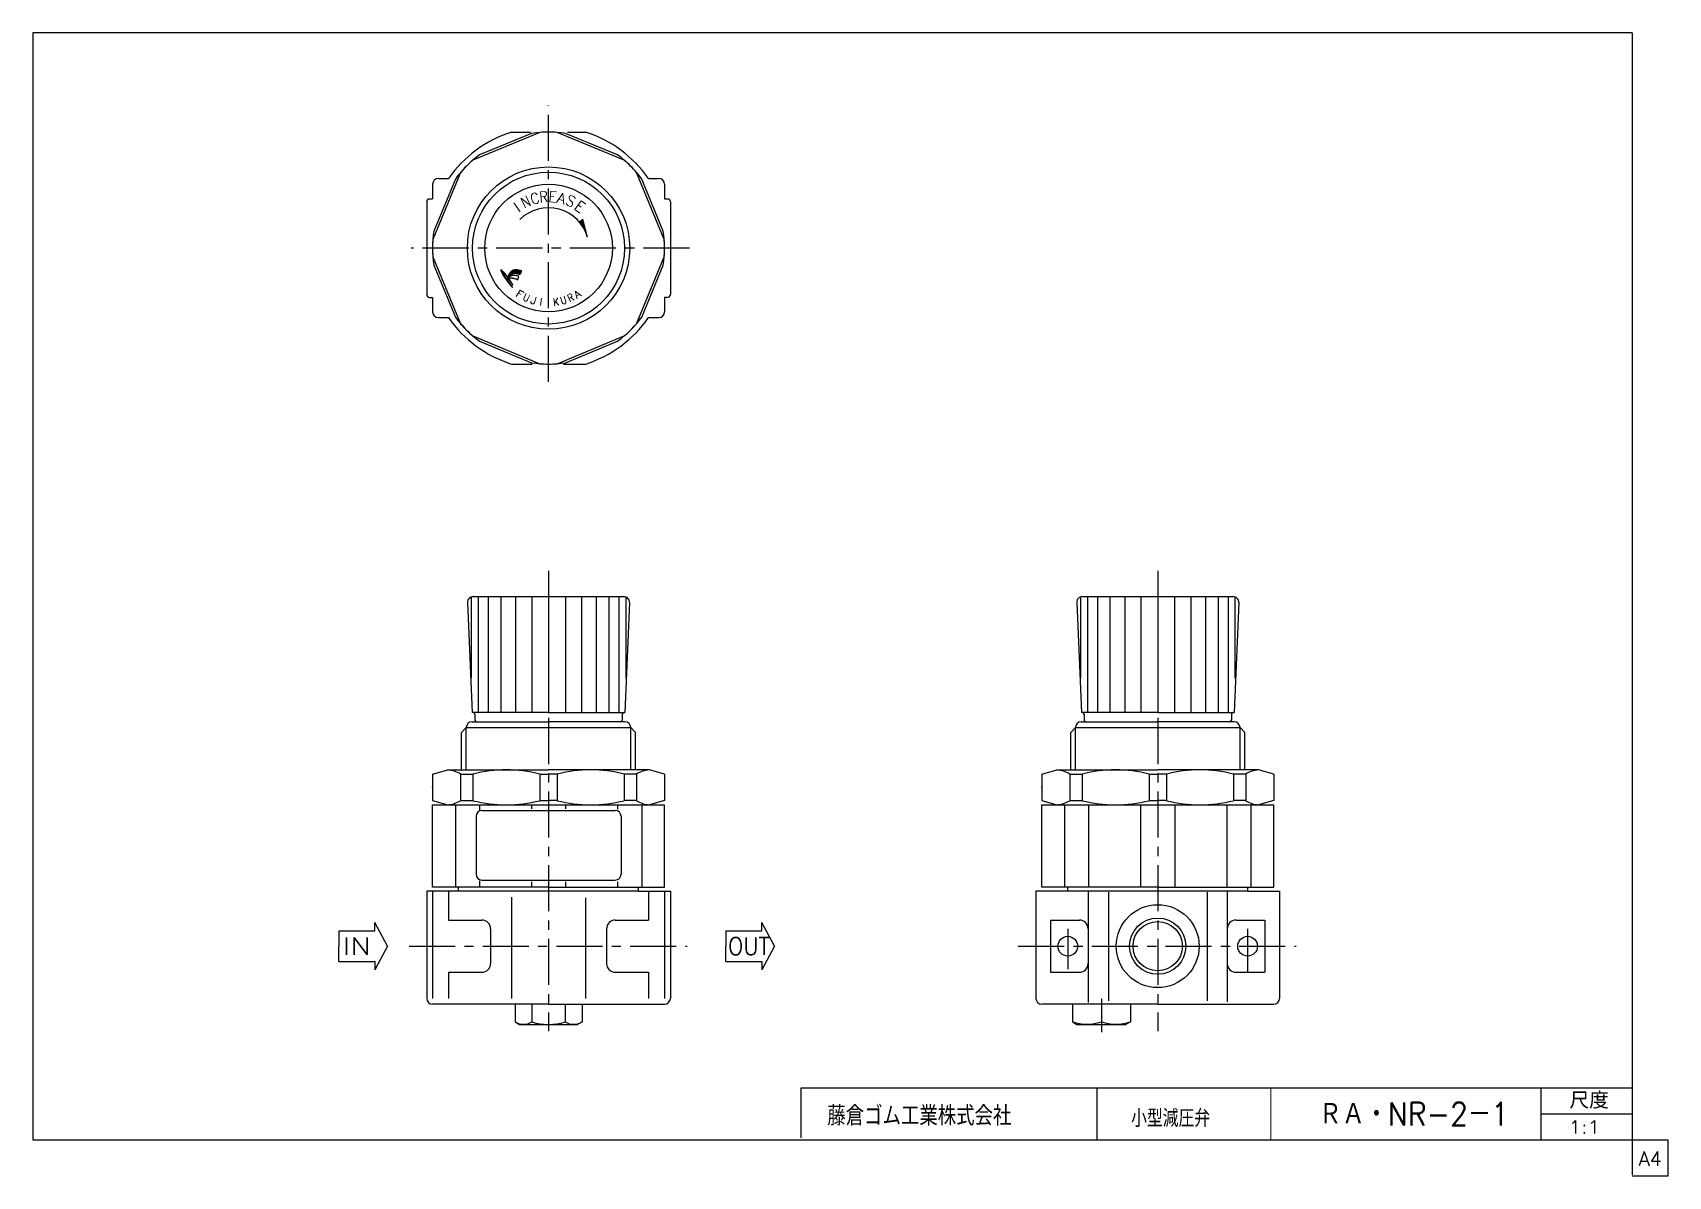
# Model space of a CAD drawing. Header units: millimetres. Extents: x -138 to 144, y -103 to 94.
import ezdxf
from ezdxf.enums import TextEntityAlignment as Align

# ---------------------------------------------------------------- set-up
doc = ezdxf.new("R2010")
doc.units = ezdxf.units.MM
doc.header["$LTSCALE"] = 0.25
doc.header["$PDSIZE"] = 1
doc.linetypes.add('CENTER', pattern=[50.8, 31.75, -6.35, 6.35, -6.35])
doc.layers.add('Layer0014', color=7, linetype='Continuous')
doc.layers.add('Layer0016', color=7, linetype='Continuous')
doc.styles.add('FdaStyle0', font='txt.shx', dxfattribs={"width": 0.8, "bigfont": 'bigfont'})

msp = doc.modelspace()

# ---------------------------------------------------------------- texts
at = {"color": 4, "style": 'FdaStyle0', "width": 0.8}
for s, height, rotation, p, p2 in [('N', 1.87, 25, (-53.63, 63.68), (-52.27, 64.32)), ('C', 1.87, 15, (-52.27, 64.34), (-50.82, 64.73)), ('R', 1.87, 5, (-50.93, 64.72), (-49.43, 64.85)), ('E', 1.87, -5, (-49.54, 64.87), (-48.05, 64.73)), ('A', 1.87, -15, (-48.15, 64.77), (-46.71, 64.38)), ('S', 1.87, -25, (-46.66, 64.47), (-45.3, 63.84)), ('E', 1.87, -35, (-45.14, 63.69), (-43.91, 62.83)), ('I', 1.87, 35, (-54.92, 62.73), (-53.69, 63.59)), ('F', 1.3, -32, (-55.18, 48.66), (-54.29, 48.1)), ('U', 1.3, -24, (-53.98, 47.94), (-53.02, 47.51)), ('J', 1.3, -16, (-52.69, 47.39), (-51.68, 47.1)), ('I', 1.3, -8, (-51.33, 47.03), (-50.3, 46.88)), ('K', 1.3, 8, (-48.54, 46.88), (-47.51, 47.03)), ('U', 1.3, 16, (-47.16, 47.1), (-46.16, 47.39)), ('R', 1.3, 24, (-45.82, 47.51), (-44.87, 47.94)), ('A', 1.3, 32, (-44.55, 48.1), (-43.67, 48.66))]:
    msp.add_text(s, height=height, rotation=rotation, dxfattribs=at).set_placement(p, p2, align=Align.FIT)
at = {"color": 4, "style": 'FdaStyle0'}
for s, height, width, p, p2 in [('IN', 3, 0.8, (-84.88, -65.03), (-80.08, -65.03)), ('OUT', 3, 0.8, (-18.48, -65.03), (-11.28, -65.03)), ('尺度', 2.85, 0.995614, (126.6, -91.56), (133.41, -91.56)), ('藤倉ゴム工業株式会社', 3.375, 0.783333, (-1.35, -94.46), (30.38, -94.46)), ('小型減圧弁', 3, 0.755952, (51.03, -94.72), (64.64, -94.72)), ('1:1', 2.25, 0.8, (126.47, -95.85), (131.87, -95.85))]:
    msp.add_text(s, height=height, dxfattribs=dict(at, width=width)).set_placement(p, p2, align=Align.FIT)
at = {"color": 7, "style": 'FdaStyle0', "width": 0.8}
msp.add_text('A4', height=2.5, dxfattribs=at).set_placement((138.53, -101.43), (142.53, -101.43), align=Align.FIT)
at = {"layer": 'Layer0014', "color": 4, "style": 'FdaStyle0', "width": 0.76815}
msp.add_text('ＲＡ・NR-2－1', height=4, dxfattribs=at).set_placement((83.38, -94.47), (116.18, -94.47), align=Align.FIT)

# ---------------------------------------------------------------- blocks, each defined once
blk = doc.blocks.new('DC_GROUP_RA・NR-2-1_2')
at = {"color": 3, "linetype": 'Continuous', "lineweight": 25}
blk.add_line((-54.47, 53.03), (-54.56, 53.05), dxfattribs=at)
for centre, radius, start, end in [((-54.22, 51.33), 2.25, 154.1596, 156.5211), ((-52.06, 50.19), 4.7, 151.9983, 153.0993), ((-53.47, 51.02), 3.06, 151.7036, 153.3939), ((-54.99, 51.8), 1.35, 146.3137, 150.2603), ((-52.39, 50.16), 4.43, 145.7977, 147.2876), ((-55.7, 52.41), 0.428, 137.9478, 145.4483), ((-51.6, 49.04), 5.74, 139.6104, 140.4429), ((-55.31, 52.19), 0.863, 133.8815, 139.3431), ((-55.51, 52.4), 0.579, 126.6419, 133.6018), ((-62.24, 61.72), 10.92, 305.802, 306.198), ((-55.12, 52.05), 1.09, 123.5906, 128.4094), ((-55.33, 52.32), 0.747, 113.6113, 121.5603), ((-55.09, 51.83), 1.29, 109.8131, 114.4884), ((-55.11, 51.86), 1.26, 105.6944, 109.3068), ((-55.32, 52.61), 0.485, 101.7235, 106.5255), ((-55.08, 51.58), 1.54, 99.1241, 102.6775), ((-55.12, 51.75), 1.36, 93.8559, 98.561), ((-55.11, 51.77), 1.35, 90.2765, 94.1452), ((-55.13, 51.36), 1.75, 87.3084, 89.7512), ((-55.41, 43.48), 9.64, 87.3301, 87.8618), ((-55.01, 51.95), 1.16, 84.1175, 87.6106), ((-55.43, 48.5), 4.64, 82.4113, 83.3245), ((-55.55, 46.89), 6.25, 82.4618, 83.2741), ((-54.93, 51.64), 1.46, 78.7109, 82.0424), ((-55.82, 47.26), 5.93, 77.6612, 78.5158), ((-55.33, 48.96), 4.16, 76.5305, 78.1041), ((-56.14, 45.62), 7.61, 75.3044, 76.4448), ((-55.5, 48.08), 5.06, 74.0939, 75.2655)]:
    blk.add_arc(centre, radius, start, end, dxfattribs=at)
blk = doc.blocks.new('DC_GROUP_RA・NR-2-1_3')
at = {"color": 3, "linetype": 'Continuous', "lineweight": 25}
blk.add_line((-56.35, 52.1), (-56.44, 51.91), dxfattribs=at)
for centre, radius, start, end in [((-50.98, 49.24), 6.08, 155.7385, 157.3306), ((-49, 48.26), 8.29, 153.8872, 155.2023), ((-35.33, 41.89), 23.37, 153.7299, 154.0739)]:
    blk.add_arc(centre, radius, start, end, dxfattribs=at)
blk = doc.blocks.new('DC_GROUP_RA・NR-2-1_4')
at = {"color": 3, "linetype": 'Continuous', "lineweight": 25}
for centre, radius, start, end in [((-49.61, 47.93), 7.73, 150.2166, 151.9818), ((-53.99, 50.47), 2.66, 143.5786, 150.7996), ((-54.43, 50.73), 2.15, 134.1532, 142.386), ((-55.61, 51.97), 0.451, 115.6669, 136.3331), ((-55.21, 51.3), 1.23, 106.453, 118.6432), ((-55.34, 51.56), 0.935, 87.9667, 103.3335), ((-55.3, 50.78), 1.71, 82.9246, 90.3904), ((-55.74, 47.67), 4.86, 78.9614, 82.3102), ((-55.44, 49.01), 3.48, 76.1085, 79.5651), ((-56.71, 44.14), 8.51, 74.2397, 75.6821)]:
    blk.add_arc(centre, radius, start, end, dxfattribs=at)
blk = doc.blocks.new('DC_GROUP_RA・NR-2-1_5')
at = {"color": 3, "linetype": 'Continuous', "lineweight": 25}
for centre, radius, start, end in [((-54.38, 52.39), 0.0529, 252.8981, 295.1278), ((-54.64, 52.77), 0.514, 303.2931, 308.7069), ((-54.33, 52.4), 0.0276, 285.4206, 1.2643), ((-84.96, 66.03), 33.56, 336.0229, 336.3317), ((-30.49, 41.91), 26.01, 155.4396, 155.8221), ((-46.29, 49.25), 8.6, 155.419, 156.1641), ((-54.17, 52.81), 0.143, 52.5201, 66.2857), ((-54.74, 53.15), 0.712, 332.7063, 339.2217), ((-54.1, 52.91), 0.0258, 332.3209, 49.311)]:
    blk.add_arc(centre, radius, start, end, dxfattribs=at)
blk = doc.blocks.new('DC_GROUP_RA・NR-2-1_6')
at = {"color": 3, "linetype": 'Continuous', "lineweight": 25}
for centre, radius, start, end in [((-55.44, 51.13), 1.06, 101.4115, 111.7469), ((-55.48, 50.91), 1.26, 88.7756, 97.5488), ((-55.39, 50.63), 1.55, 84.5826, 92.4321), ((-55.56, 49.97), 2.22, 75.5586, 81.7984), ((-60.4, 28.63), 24.11, 76.5307, 77.0586), ((-59.01, 35.01), 17.58, 75.2581, 76.0873)]:
    blk.add_arc(centre, radius, start, end, dxfattribs=at)
blk = doc.blocks.new('DC_GROUP_RA・NR-2-1_7')
at = {"color": 3, "linetype": 'Continuous', "lineweight": 25}
for centre, radius, start, end in [((-51.57, 48.46), 5.74, 146.4952, 148.654), ((-54.92, 50.66), 1.73, 140.1478, 146.2166), ((-54.97, 50.71), 1.66, 133.9103, 140.1366), ((-55.35, 51.11), 1.11, 124.9045, 134.3384), ((-55.13, 50.73), 1.55, 116.7491, 123.3108)]:
    blk.add_arc(centre, radius, start, end, dxfattribs=at)
blk = doc.blocks.new('DC_GROUP_RA・NR-2-1_8')
at = {"color": 3, "linetype": 'Continuous', "lineweight": 25}
for centre, radius, start, end in [((-55.68, 50.86), 0.882, 125.0997, 135.311), ((-55.86, 51.07), 0.609, 106.7194, 123.1077), ((-55.78, 50.8), 0.889, 95.0209, 106.77), ((-55.78, 50.9), 0.792, 83.4318, 94.9938), ((-55.87, 50.08), 1.62, 77.2777, 83.6899), ((-56.61, 46.97), 4.81, 74.4539, 76.9118), ((-57.38, 43.74), 8.13, 73.7332, 75.3101), ((-71.24, 0.03), 53.99, 72.4107, 72.6038), ((-54.23, 53.89), 2.5, 253.7235, 257.0779)]:
    blk.add_arc(centre, radius, start, end, dxfattribs=at)
blk = doc.blocks.new('DC_GROUP_RA・NR-2-1_9')
at = {"color": 3, "linetype": 'Continuous', "lineweight": 25}
for centre, radius, start, end in [((-54.79, 51.53), 0.073, 272.1073, 297.0668), ((-54.82, 51.55), 0.109, 305.6302, 324.6945)]:
    blk.add_arc(centre, radius, start, end, dxfattribs=at)
blk = doc.blocks.new('DC_GROUP_RA・NR-2-1_10')
at = {"color": 3, "linetype": 'Continuous', "lineweight": 25}
for centre, radius, start, end in [((-54.55, 51.97), 0.0381, 38.3896, 74.0601), ((-54.57, 51.98), 0.0481, 350.6874, 21.1754)]:
    blk.add_arc(centre, radius, start, end, dxfattribs=at)
blk = doc.blocks.new('DC_GROUP_RA・NR-2-1_11')
at = {"color": 3, "linetype": 'Continuous', "lineweight": 25}
for centre, radius, start, end in [((-77.18, 36.82), 25.61, 33.693, 34.9555), ((-71.78, 40.6), 19.02, 31.6958, 33.2354)]:
    blk.add_arc(centre, radius, start, end, dxfattribs=at)
blk = doc.blocks.new('DC_GROUP_RA・NR-2-1_12')
at = {"color": 3, "linetype": 'Continuous', "lineweight": 25}
for centre, radius, start, end in [((-73.1, 39.24), 20.82, 34.3135, 35.9326), ((-67.46, 43.27), 13.89, 31.5928, 33.7135)]:
    blk.add_arc(centre, radius, start, end, dxfattribs=at)
blk = doc.blocks.new('DC_GROUP_RA・NR-2-1_13')
at = {"color": 3, "linetype": 'Continuous', "lineweight": 25}
for centre, radius, start, end in [((-55.66, 50.61), 0.0743, 291.388, 320.612), ((-55.65, 50.59), 0.056, 336.9074, 12.2453)]:
    blk.add_arc(centre, radius, start, end, dxfattribs=at)
blk = doc.blocks.new('DC_GROUP_RA・NR-2-1_14')
at = {"color": 3, "linetype": 'Continuous', "lineweight": 25}
for centre, radius, start, end in [((-55.66, 50.14), 0.0169, 260.8193, 351.1807), ((-55.94, 50.18), 0.303, 352.0672, 4.6376)]:
    blk.add_arc(centre, radius, start, end, dxfattribs=at)
blk = doc.blocks.new('DC_GROUP_RA・NR-2-1_15')
at = {"color": 3, "linetype": 'Continuous', "lineweight": 25}
for centre, radius, start, end in [((-56.52, 52.58), 0.67, 192.2371, 200.6896), ((-55.73, 52.9), 1.52, 201.5019, 208.2552), ((-51.54, 55.12), 6.26, 208.0826, 210.419), ((-52.91, 54.28), 4.66, 210.0026, 213.4797), ((-40.08, 62.72), 20.01, 213.3592, 214.7519), ((-48.73, 56.68), 9.46, 214.6023, 216.9552), ((-44.72, 59.83), 14.56, 217.3477, 218.6891), ((-45.86, 58.72), 12.98, 218.0128, 219.9295), ((-54.23, 51.73), 2.07, 220.2779, 227.3133)]:
    blk.add_arc(centre, radius, start, end, dxfattribs=at)
blk = doc.blocks.new('DC_GROUP_RA・NR-2-1_16')
at = {"color": 3, "linetype": 'Continuous', "lineweight": 25}
for centre, radius, start, end in [((-58.31, 50.86), 1.99, 46.4098, 53.1264), ((-59.05, 50.17), 3.01, 39.4447, 45.1725), ((-63.39, 46.58), 8.63, 37.5621, 39.5655)]:
    blk.add_arc(centre, radius, start, end, dxfattribs=at)
blk = doc.blocks.new('DC_GROUP_RA・NR-2-1_17')
at = {"color": 3, "linetype": 'Continuous', "lineweight": 25}
for centre, radius, start, end in [((-57.13, 52.44), 0.0485, 137.1831, 190.911), ((-57.17, 52.39), 0.0872, 48.1818, 84.101)]:
    blk.add_arc(centre, radius, start, end, dxfattribs=at)
blk = doc.blocks.new('DC_GROUP_RA・NR-2-1_18')
at = {"color": 3, "linetype": 'Continuous', "lineweight": 25}
for centre, radius, start, end in [((-56.55, 51.89), 0.0442, 283.2865, 322.9887), ((-56.72, 51.99), 0.237, 328.3091, 341.1705)]:
    blk.add_arc(centre, radius, start, end, dxfattribs=at)
blk = doc.blocks.new('DC_GROUP_RA・NR-2-1_19')
at = {"color": 3, "linetype": 'Continuous', "lineweight": 25}
for centre, radius, start, end in [((-58.59, 51.72), 1.72, 47.4334, 54.4999), ((-60.6, 49.6), 4.64, 42.8097, 46.8039), ((-62.76, 47.61), 7.58, 40.4704, 42.783), ((-65.83, 44.82), 11.72, 39.1649, 41.0993), ((-65.21, 45.47), 10.84, 36.4519, 38.5629)]:
    blk.add_arc(centre, radius, start, end, dxfattribs=at)
blk = doc.blocks.new('DC_GROUP_RA・NR-2-1_20')
at = {"color": 3, "linetype": 'Continuous', "lineweight": 25}
for centre, radius, start, end in [((-57.54, 53.02), 0.127, 138.8509, 166.2792), ((-57.59, 53.04), 0.0836, 86.8462, 123.2548)]:
    blk.add_arc(centre, radius, start, end, dxfattribs=at)
blk = doc.blocks.new('DC_GROUP_RA・NR-2-1_21')
at = {"color": 3, "linetype": 'Continuous', "lineweight": 25}
for centre, radius, start, end in [((-56.38, 53.36), 1.32, 193.3258, 201.5156), ((-55.45, 53.79), 2.34, 202.9342, 210.0439), ((-48.36, 57.8), 10.49, 209.6145, 211.8441), ((-44.42, 60.18), 15.1, 211.6163, 213.1514), ((-26.33, 72.09), 36.76, 213.2841, 213.9605)]:
    blk.add_arc(centre, radius, start, end, dxfattribs=at)
blk = doc.blocks.new('DC_GROUP_RA・NR-2-1_22')
at = {"color": 3, "linetype": 'Continuous', "lineweight": 25}
for centre, radius, start, end in [((-17.81, 80.07), 48.32, 216.1662, 216.4812), ((-33.79, 68.28), 28.45, 216.5121, 217.1406), ((10.19, 101.75), 83.72, 217.2285, 217.4483), ((-49.42, 56.01), 8.58, 217.0043, 218.598), ((-49.88, 55.74), 8.06, 219.1584, 220.9647), ((-50.11, 55.46), 7.7, 220.5305, 222.5038), ((-53.43, 52.46), 3.22, 223.039, 226.3838)]:
    blk.add_arc(centre, radius, start, end, dxfattribs=at)
blk = doc.blocks.new('DC_GROUP_RA・NR-2-1_23')
at = {"layer": 'Layer0016', "color": 4, "linetype": 'Continuous', "lineweight": 25}
for p, q in [((-56.6, 51.57), (-56.44, 51.55)), ((-56.59, 51.6), (-56.42, 51.58)), ((-56.58, 51.53), (-56.46, 51.51)), ((-56.57, 51.64), (-56.4, 51.61)), ((-56.56, 51.67), (-56.39, 51.64)), ((-56.55, 51.49), (-56.47, 51.48)), ((-56.54, 51.7), (-56.37, 51.68)), ((-56.53, 51.74), (-56.35, 51.71)), ((-56.52, 51.45), (-56.51, 51.45)), ((-56.51, 51.77), (-56.33, 51.74)), ((-56.5, 51.8), (-56.31, 51.77)), ((-56.48, 51.84), (-56.29, 51.81)), ((-56.46, 51.87), (-56.28, 51.84)), ((-56.45, 51.9), (-56.26, 51.87)), ((-56.43, 51.94), (-56.24, 51.9)), ((-56.42, 51.97), (-56.21, 51.94)), ((-56.4, 52), (-56.19, 51.97)), ((-56.39, 52.03), (-56.17, 52)), ((-56.37, 52.07), (-56.15, 52.03)), ((-56.35, 52.1), (-56.12, 52.06)), ((-56.34, 52.13), (-56.1, 52.09)), ((-56.32, 52.17), (-56.07, 52.13)), ((-56.31, 52.2), (-56.05, 52.16)), ((-56.29, 52.23), (-56.02, 52.19)), ((-56.27, 52.26), (-55.99, 52.22)), ((-56.26, 52.3), (-55.96, 52.25)), ((-56.24, 52.33), (-55.93, 52.28)), ((-56.23, 52.36), (-55.9, 52.31)), ((-56.21, 52.4), (-55.86, 52.34)), ((-56.19, 52.43), (-55.81, 52.37)), ((-56.17, 52.46), (-55.76, 52.4)), ((-56.16, 52.49), (-55.7, 52.42)), ((-56.14, 52.53), (-55.64, 52.45)), ((-56.12, 52.56), (-55.57, 52.47)), ((-56.09, 52.59), (-55.46, 52.49)), ((-56.07, 52.62), (-55.28, 52.5)), ((-56.05, 52.65), (-54.31, 52.38)), ((-56.03, 52.69), (-54.29, 52.41)), ((-56, 52.72), (-54.28, 52.44)), ((-55.97, 52.75), (-54.26, 52.48)), ((-55.95, 52.78), (-54.25, 52.51)), ((-55.92, 52.81), (-54.23, 52.54)), ((-55.88, 52.84), (-54.22, 52.58)), ((-55.85, 52.87), (-54.2, 52.61)), ((-55.81, 52.9), (-54.19, 52.64)), ((-55.77, 52.93), (-54.17, 52.68)), ((-55.73, 52.96), (-54.16, 52.71)), ((-55.68, 52.99), (-54.14, 52.74)), ((-55.62, 53.01), (-54.13, 52.77)), ((-55.56, 53.04), (-54.11, 52.81)), ((-55.49, 53.06), (-54.1, 52.84)), ((-55.41, 53.08), (-54.08, 52.87)), ((-55.31, 53.1), (-54.07, 52.91)), ((-55.16, 53.12), (-54.14, 52.95)), ((-54.82, 53.1), (-54.6, 53.06)), ((-54.56, 52.38), (-54.35, 52.35))]:
    blk.add_line(p, q, dxfattribs=at)
blk = doc.blocks.new('DC_GROUP_RA・NR-2-1_24')
at = {"layer": 'Layer0016', "color": 4, "linetype": 'Continuous', "lineweight": 25}
for p, q in [((-56.23, 51.47), (-56.16, 51.46)), ((-56.23, 51.43), (-56.13, 51.42)), ((-56.2, 51.39), (-56.11, 51.38)), ((-56.17, 51.35), (-56.08, 51.34)), ((-56.14, 51.31), (-56.05, 51.3)), ((-56.11, 51.27), (-56.02, 51.26)), ((-56.09, 51.23), (-56, 51.22)), ((-56.06, 51.19), (-55.97, 51.18)), ((-56.03, 51.15), (-55.94, 51.14)), ((-56, 51.11), (-55.92, 51.1)), ((-55.97, 51.07), (-55.89, 51.06)), ((-55.95, 51.03), (-55.86, 51.02)), ((-55.92, 51), (-55.84, 50.98)), ((-55.89, 50.96), (-55.81, 50.94)), ((-55.87, 50.92), (-55.79, 50.9)), ((-55.84, 50.88), (-55.76, 50.86)), ((-55.81, 50.84), (-55.74, 50.82)), ((-55.79, 50.8), (-55.71, 50.79)), ((-55.76, 50.76), (-55.69, 50.75)), ((-55.74, 50.72), (-55.66, 50.71)), ((-55.71, 50.68), (-55.64, 50.67)), ((-55.69, 50.64), (-55.61, 50.63)), ((-55.66, 50.6), (-55.59, 50.59)), ((-55.64, 50.56), (-55.61, 50.56))]:
    blk.add_line(p, q, dxfattribs=at)
blk = doc.blocks.new('DC_GROUP_RA・NR-2-1_25')
at = {"layer": 'Layer0016', "color": 4, "linetype": 'Continuous', "lineweight": 25}
for p, q in [((-57.66, 53.07), (-57.49, 53.04)), ((-57.66, 53.04), (-57.44, 53)), ((-57.65, 53), (-57.39, 52.96)), ((-57.64, 53.1), (-57.55, 53.09)), ((-57.64, 52.96), (-57.35, 52.92)), ((-57.63, 52.92), (-57.31, 52.87)), ((-57.62, 52.89), (-57.27, 52.83)), ((-57.6, 52.85), (-57.23, 52.79)), ((-57.58, 52.81), (-57.19, 52.75)), ((-57.57, 52.77), (-57.15, 52.71)), ((-57.55, 52.73), (-57.11, 52.67)), ((-57.53, 52.7), (-57.08, 52.62)), ((-57.51, 52.66), (-57.04, 52.58)), ((-57.48, 52.62), (-57.01, 52.54)), ((-57.46, 52.58), (-56.97, 52.5)), ((-57.44, 52.54), (-56.93, 52.46)), ((-57.42, 52.5), (-57.17, 52.46)), ((-57.39, 52.46), (-57.17, 52.43)), ((-57.37, 52.42), (-57.16, 52.39)), ((-57.35, 52.38), (-57.15, 52.35)), ((-57.32, 52.34), (-57.14, 52.31)), ((-57.3, 52.31), (-57.12, 52.28)), ((-57.28, 52.27), (-57.1, 52.24)), ((-57.25, 52.23), (-57.08, 52.2)), ((-57.23, 52.19), (-57.06, 52.16)), ((-57.2, 52.15), (-57.04, 52.12)), ((-57.18, 52.11), (-57.02, 52.08)), ((-57.15, 52.07), (-57, 52.04)), ((-57.13, 52.03), (-56.98, 52.01)), ((-57.11, 52.45), (-56.9, 52.42)), ((-57.1, 51.99), (-56.95, 51.97)), ((-57.08, 51.95), (-56.93, 51.93)), ((-57.05, 52.41), (-56.86, 52.38)), ((-57.05, 51.91), (-56.91, 51.89)), ((-57.02, 51.87), (-56.88, 51.85)), ((-57, 52.36), (-56.83, 52.34)), ((-57, 51.83), (-56.86, 51.81)), ((-56.97, 51.79), (-56.83, 51.77)), ((-56.95, 52.32), (-56.8, 52.3)), ((-56.95, 51.75), (-56.81, 51.73)), ((-56.92, 51.71), (-56.78, 51.69)), ((-56.91, 52.28), (-56.76, 52.26)), ((-56.89, 51.67), (-56.76, 51.65)), ((-56.87, 52.24), (-56.73, 52.21)), ((-56.87, 51.63), (-56.73, 51.61)), ((-56.84, 51.59), (-56.7, 51.57)), ((-56.83, 52.2), (-56.7, 52.17)), ((-56.81, 51.55), (-56.68, 51.53)), ((-56.79, 52.15), (-56.67, 52.13)), ((-56.78, 51.51), (-56.65, 51.49)), ((-56.76, 52.11), (-56.63, 52.09)), ((-56.75, 51.47), (-56.62, 51.45)), ((-56.72, 52.07), (-56.6, 52.05)), ((-56.72, 51.43), (-56.6, 51.41)), ((-56.7, 51.39), (-56.57, 51.37)), ((-56.69, 52.03), (-56.57, 52.01)), ((-56.67, 51.35), (-56.54, 51.33)), ((-56.66, 51.99), (-56.54, 51.97)), ((-56.64, 51.31), (-56.51, 51.29)), ((-56.63, 51.95), (-56.51, 51.93)), ((-56.61, 51.27), (-56.49, 51.25)), ((-56.59, 51.91), (-56.5, 51.9)), ((-56.58, 51.23), (-56.46, 51.21)), ((-56.56, 51.87), (-56.52, 51.86)), ((-56.55, 51.19), (-56.43, 51.17)), ((-56.52, 51.15), (-56.4, 51.13)), ((-56.49, 51.11), (-56.37, 51.09)), ((-56.45, 51.07), (-56.34, 51.05)), ((-56.42, 51.03), (-56.31, 51.01)), ((-56.39, 50.99), (-56.28, 50.97)), ((-56.36, 50.95), (-56.25, 50.93)), ((-56.33, 50.91), (-56.22, 50.89)), ((-56.3, 50.87), (-56.19, 50.85)), ((-56.27, 50.83), (-56.16, 50.81)), ((-56.24, 50.79), (-56.12, 50.77)), ((-56.21, 50.75), (-56.09, 50.73)), ((-56.18, 50.71), (-56.06, 50.69)), ((-56.15, 50.67), (-56.03, 50.65)), ((-56.11, 50.63), (-56, 50.61)), ((-56.08, 50.59), (-55.96, 50.57)), ((-56.04, 50.55), (-55.93, 50.53)), ((-56.01, 50.51), (-55.9, 50.49)), ((-55.97, 50.47), (-55.86, 50.45)), ((-55.94, 50.42), (-55.83, 50.41)), ((-55.9, 50.38), (-55.79, 50.37)), ((-55.87, 50.34), (-55.76, 50.32)), ((-55.83, 50.3), (-55.72, 50.28)), ((-55.79, 50.26), (-55.68, 50.24)), ((-55.75, 50.22), (-55.64, 50.2)), ((-55.71, 50.18), (-55.64, 50.16)), ((-55.67, 50.13), (-55.64, 50.13))]:
    blk.add_line(p, q, dxfattribs=at)
blk = doc.blocks.new('DC_GROUP_RA・NR-2-1_1')
at = {"color": 3, "linetype": 'Continuous', "lineweight": 25}
for p, q in [((-56.59, 51.58), (-56.6, 51.57)), ((-56.6, 51.57), (-56.51, 51.45)), ((-56.51, 51.45), (-56.48, 51.48)), ((-56.47, 51.44), (-56.49, 51.41)), ((-56.49, 51.41), (-56.43, 51.33)), ((-56.43, 51.56), (-56.48, 51.48)), ((-56.43, 51.33), (-56.41, 51.36)), ((-56.31, 51.48), (-56.41, 51.36)), ((-56.19, 51.5), (-56.24, 51.46)), ((-54.73, 51.49), (-54.52, 51.97))]:
    blk.add_line(p, q, dxfattribs=at)
at = {"linetype": 'Continuous'}
for name in ['DC_GROUP_RA・NR-2-1_20', 'DC_GROUP_RA・NR-2-1_21', 'DC_GROUP_RA・NR-2-1_19', 'DC_GROUP_RA・NR-2-1_17', 'DC_GROUP_RA・NR-2-1_15', 'DC_GROUP_RA・NR-2-1_16', 'DC_GROUP_RA・NR-2-1_22', 'DC_GROUP_RA・NR-2-1_3', 'DC_GROUP_RA・NR-2-1_18', 'DC_GROUP_RA・NR-2-1_7', 'DC_GROUP_RA・NR-2-1_4', 'DC_GROUP_RA・NR-2-1_8', 'DC_GROUP_RA・NR-2-1_2', 'DC_GROUP_RA・NR-2-1_12', 'DC_GROUP_RA・NR-2-1_11', 'DC_GROUP_RA・NR-2-1_6', 'DC_GROUP_RA・NR-2-1_9', 'DC_GROUP_RA・NR-2-1_10', 'DC_GROUP_RA・NR-2-1_5', 'DC_GROUP_RA・NR-2-1_14', 'DC_GROUP_RA・NR-2-1_13']:
    blk.add_blockref(name, (0, 0), dxfattribs=at)
at = {"layer": 'Layer0016', "linetype": 'Continuous'}
for name in ['DC_GROUP_RA・NR-2-1_25', 'DC_GROUP_RA・NR-2-1_23', 'DC_GROUP_RA・NR-2-1_24']:
    blk.add_blockref(name, (0, 0), dxfattribs=at)

# ---------------------------------------------------------------- linework, layer by layer
at = {"color": 5, "linetype": 'Continuous', "lineweight": 25}
for p, q in [((137.39, 94.03), (-138.36, 94.03)), ((-138.36, 94.03), (-138.36, -96.97)), ((137.39, 94.03), (137.39, -102.97)), ((137.39, -96.97), (-138.36, -96.97)), ((143.64, -96.97), (137.39, -96.97)), ((143.64, -103.22), (143.64, -96.97)), ((143.64, -103.22), (137.39, -103.22))]:
    msp.add_line(p, q, dxfattribs=at)
at = {"color": 4, "linetype": 'CENTER', "lineweight": 25}
for p, q in [((-49.42, 33.82), (-49.42, 81.53)), ((-25.09, 56.88), (-73.12, 56.88)), ((-49.42, 1.23), (-49.42, -78.19)), ((55.61, 1.23), (55.61, -78.19)), ((40.11, -60.56), (40.11, -67.51)), ((71.11, -60.56), (71.11, -67.9)), ((-73.46, -63.53), (-25.53, -63.53)), ((31.57, -63.53), (79.5, -63.53)), ((45.91, -72.63), (45.91, -78.34))]:
    msp.add_line(p, q, dxfattribs=at)
at = {"color": 4, "linetype": 'Continuous', "lineweight": 25}
for p, q in [((-50.92, 76.82), (-62.46, 72.04)), ((-52.36, 76.66), (-61.33, 72.95)), ((-55.83, 76.88), (-52.51, 76.88)), ((-36.38, 72.04), (-47.92, 76.82)), ((-37.51, 72.95), (-46.49, 76.66)), ((-46.17, 76.88), (-43.02, 76.88)), ((-69.42, 67.88), (-69.42, 65.38)), ((-64.59, 69.92), (-69.37, 58.38)), ((-65.49, 68.79), (-69.21, 59.82)), ((-68.42, 68.88), (-66.66, 68.88)), ((-29.48, 58.38), (-34.26, 69.92)), ((-29.64, 59.82), (-33.36, 68.79)), ((-32.19, 68.88), (-30.42, 68.88)), ((-29.42, 67.88), (-29.42, 65.38)), ((-70.42, 64.88), (-70.42, 48.88)), ((-69.92, 65.38), (-69.42, 65.38)), ((-29.42, 65.38), (-28.92, 65.38)), ((-28.42, 64.88), (-28.42, 48.88)), ((-43.53, 61.82), (-44.09, 61.36)), ((-43.53, 61.82), (-44.05, 61.31)), ((-43.49, 61.66), (-43.95, 61.2)), ((-43.45, 61.49), (-43.86, 61.08)), ((-43.4, 61.33), (-43.78, 60.96)), ((-43.36, 61.17), (-43.69, 60.84)), ((-43.32, 61), (-43.61, 60.71)), ((-42.69, 58.68), (-43.53, 61.82)), ((-43.27, 60.84), (-43.52, 60.59)), ((-43.23, 60.68), (-43.45, 60.46)), ((-43.18, 60.51), (-43.37, 60.33)), ((-43.14, 60.35), (-43.3, 60.19)), ((-43.1, 60.19), (-43.22, 60.06)), ((-43.05, 60.02), (-43.15, 59.92)), ((-43.01, 59.86), (-43.09, 59.78)), ((-42.96, 59.69), (-43.02, 59.64)), ((-42.92, 59.53), (-42.96, 59.49)), ((-42.88, 59.37), (-42.91, 59.34)), ((-42.83, 59.2), (-42.85, 59.19)), ((-42.79, 59.04), (-42.8, 59.03)), ((-42.75, 58.88), (-42.76, 58.86)), ((-69.37, 55.38), (-64.59, 43.84)), ((-69.21, 53.94), (-65.49, 44.97)), ((-34.26, 43.84), (-29.48, 55.38)), ((-33.36, 44.97), (-29.64, 53.94)), ((-69.92, 48.38), (-69.42, 48.38)), ((-69.42, 48.38), (-69.42, 45.88)), ((-28.92, 48.38), (-29.42, 48.38)), ((-29.42, 48.38), (-29.42, 45.88)), ((-68.42, 44.88), (-66.66, 44.88)), ((-32.19, 44.88), (-30.42, 44.88)), ((-62.46, 41.72), (-50.92, 36.94)), ((-61.33, 40.81), (-52.36, 37.1)), ((-47.92, 36.94), (-36.38, 41.72)), ((-46.49, 37.1), (-37.51, 40.81)), ((-55.83, 36.88), (-52.22, 36.88)), ((-46.87, 36.88), (-43.02, 36.88)), ((-63.4, -4.23), (-62.58, -23.23)), ((-62.74, -3.29), (-62.74, -17.3)), ((-62.4, -3.23), (-36.45, -3.23)), ((-61.55, -3.23), (-61.55, -23.23)), ((-59.83, -3.23), (-59.83, -23.23)), ((-57.65, -3.23), (-57.65, -23.23)), ((-55.12, -3.23), (-55.12, -23.23)), ((-52.33, -3.23), (-52.33, -23.23)), ((-49.42, -3.23), (-49.42, -23.23)), ((-46.51, -3.23), (-46.51, -23.23)), ((-43.73, -3.23), (-43.73, -23.23)), ((-41.19, -3.23), (-41.19, -23.23)), ((-39.02, -3.23), (-39.02, -23.23)), ((-37.3, -3.23), (-37.3, -23.23)), ((-35.45, -4.23), (-36.26, -23.23)), ((-36.11, -3.29), (-36.11, -17.3)), ((41.64, -4.23), (42.45, -23.23)), ((42.3, -3.29), (42.3, -17.3)), ((42.64, -3.23), (68.59, -3.23)), ((43.49, -3.23), (43.49, -23.23)), ((45.21, -3.23), (45.21, -23.23)), ((47.38, -3.23), (47.38, -23.23)), ((49.92, -3.23), (49.92, -23.23)), ((52.7, -3.23), (52.7, -23.23)), ((55.61, -3.23), (55.61, -23.23)), ((58.52, -3.23), (58.52, -23.23)), ((61.31, -3.23), (61.31, -23.23)), ((63.84, -3.23), (63.84, -23.23)), ((66.02, -3.23), (66.02, -23.23)), ((67.74, -3.23), (67.74, -23.23)), ((69.59, -4.23), (68.77, -23.23)), ((68.93, -3.29), (68.93, -17.3)), ((-62.61, -24.83), (-49.42, -24.83)), ((-49.42, -23.23), (-62.58, -23.23)), ((-62.12, -23.53), (-62.12, -24.53)), ((-61.82, -24.83), (-49.42, -24.83)), ((-49.42, -23.23), (-36.26, -23.23)), ((-37.02, -24.83), (-49.42, -24.83)), ((-36.24, -24.83), (-49.42, -24.83)), ((-36.72, -23.53), (-36.72, -24.53)), ((42.42, -24.83), (55.61, -24.83)), ((55.61, -23.23), (42.45, -23.23)), ((42.91, -23.53), (42.91, -24.53)), ((43.21, -24.83), (55.61, -24.83)), ((55.61, -23.23), (68.77, -23.23)), ((68.01, -24.83), (55.61, -24.83)), ((68.8, -24.83), (55.61, -24.83)), ((68.31, -23.53), (68.31, -24.53)), ((-63.61, -25.83), (-64.42, -26.65)), ((-64.42, -33.13), (-64.42, -26.65)), ((-63.61, -33.13), (-63.61, -25.83)), ((-63.61, -25.83), (-35.24, -25.83)), ((-35.24, -33.13), (-35.24, -25.83)), ((-35.24, -25.83), (-34.42, -26.65)), ((-34.42, -33.13), (-34.42, -26.65)), ((41.42, -25.83), (40.61, -26.65)), ((40.61, -33.13), (40.61, -26.65)), ((41.42, -33.13), (41.42, -25.83)), ((41.42, -25.83), (69.8, -25.83)), ((69.8, -33.13), (69.8, -25.83)), ((69.8, -25.83), (70.61, -26.65)), ((70.61, -33.13), (70.61, -26.65)), ((-69.42, -33.84), (-66.8, -33.13)), ((-69.42, -33.84), (-69.42, -38.43)), ((-66.8, -33.13), (-49.42, -33.13)), ((-64.59, -33.84), (-64.59, -38.43)), ((-64.59, -33.84), (-62.46, -33.84)), ((-62.46, -33.84), (-62.46, -38.43)), ((-50.92, -33.84), (-50.92, -38.43)), ((-50.92, -33.84), (-49.42, -33.84)), ((-32.04, -33.13), (-49.42, -33.13)), ((-47.92, -33.84), (-49.42, -33.84)), ((-47.92, -33.84), (-47.92, -38.43)), ((-36.38, -33.84), (-36.38, -38.43)), ((-34.26, -33.84), (-36.38, -33.84)), ((-34.26, -33.84), (-34.26, -38.43)), ((-29.42, -33.84), (-32.04, -33.13)), ((-29.42, -33.84), (-29.42, -38.43)), ((35.61, -33.84), (38.23, -33.13)), ((35.61, -33.84), (35.61, -38.43)), ((38.23, -33.13), (55.61, -33.13)), ((40.45, -33.84), (40.45, -38.43)), ((40.45, -33.84), (42.57, -33.84)), ((42.57, -33.84), (42.57, -38.43)), ((54.11, -33.84), (54.11, -38.43)), ((54.11, -33.84), (55.61, -33.84)), ((72.99, -33.13), (55.61, -33.13)), ((57.11, -33.84), (55.61, -33.84)), ((57.11, -33.84), (57.11, -38.43)), ((68.65, -33.84), (68.65, -38.43)), ((70.78, -33.84), (68.65, -33.84)), ((70.78, -33.84), (70.78, -38.43)), ((75.61, -33.84), (72.99, -33.13)), ((75.61, -33.84), (75.61, -38.43)), ((-69.42, -38.43), (-66.8, -39.13)), ((-69.42, -53.33), (-69.42, -39.13)), ((-69.42, -39.13), (-29.42, -39.13)), ((-65.49, -39.13), (-65.49, -53.33)), ((-64.59, -38.43), (-62.46, -38.43)), ((-61.33, -39.13), (-61.33, -39.99)), ((-52.36, -39.13), (-52.36, -39.83)), ((-50.92, -38.43), (-49.42, -38.43)), ((-47.92, -38.43), (-49.42, -38.43)), ((-46.49, -39.13), (-46.49, -39.83)), ((-37.51, -39.13), (-37.51, -39.92)), ((-34.26, -38.43), (-36.38, -38.43)), ((-33.36, -39.13), (-33.36, -53.33)), ((-29.42, -38.43), (-32.04, -39.13)), ((-29.42, -53.33), (-29.42, -39.13)), ((35.61, -38.43), (38.23, -39.13)), ((35.61, -53.33), (35.61, -39.13)), ((35.61, -39.13), (75.61, -39.13)), ((39.55, -39.13), (39.55, -53.33)), ((40.45, -38.43), (42.57, -38.43)), ((43.7, -39.13), (43.7, -53.33)), ((52.67, -39.13), (52.67, -53.33)), ((54.11, -38.43), (55.61, -38.43)), ((57.11, -38.43), (55.61, -38.43)), ((58.55, -39.13), (58.55, -53.33)), ((67.52, -39.13), (67.52, -53.33)), ((70.78, -38.43), (68.65, -38.43)), ((71.68, -39.13), (71.68, -53.33)), ((75.61, -38.43), (72.99, -39.13)), ((75.61, -53.33), (75.61, -39.13)), ((-61.92, -41.13), (-61.92, -51.13)), ((-60.92, -40.13), (-37.92, -40.13)), ((-36.92, -41.13), (-36.92, -51.13)), ((-49.42, -53.33), (-69.42, -53.33)), ((-64.94, -54.03), (-64.94, -53.33)), ((-61.33, -52.28), (-61.33, -53.33)), ((-60.92, -52.13), (-37.92, -52.13)), ((-52.36, -52.43), (-52.36, -53.33)), ((-49.42, -53.33), (-29.42, -53.33)), ((-46.49, -52.43), (-46.49, -53.33)), ((-37.51, -52.43), (-37.51, -53.33)), ((-33.91, -54.03), (-33.91, -53.33)), ((55.61, -53.33), (35.61, -53.33)), ((40.1, -54.03), (40.1, -53.33)), ((55.61, -53.33), (75.61, -53.33)), ((71.12, -54.03), (71.12, -53.33)), ((-33.91, -54.03), (-70.42, -54.03)), ((-70.42, -54.03), (-70.42, -72.53)), ((-69.42, -54.03), (-69.42, -72.53)), ((-66.66, -54.03), (-66.66, -59.03)), ((-55.83, -55.1), (-55.83, -72.53)), ((-43.02, -55.2), (-43.02, -70.49)), ((-33.91, -54.03), (-28.42, -54.03)), ((-32.19, -54.03), (-32.19, -59.03)), ((-29.42, -54.03), (-29.42, -72.53)), ((-28.42, -54.03), (-28.42, -72.53)), ((71.12, -54.03), (34.61, -54.03)), ((34.61, -54.03), (34.61, -72.53)), ((43.61, -54.03), (43.61, -73.22)), ((47.11, -54.21), (47.11, -72.95)), ((64.11, -54.21), (64.11, -72.95)), ((67.61, -54.03), (67.61, -73.13)), ((71.12, -54.03), (76.61, -54.03)), ((76.61, -54.03), (76.61, -72.53)), ((-66.66, -59.03), (-60.92, -59.03)), ((-37.92, -59.03), (-32.19, -59.03)), ((37.15, -59.03), (42.11, -59.03)), ((37.15, -59.03), (37.15, -68.03)), ((69.11, -59.03), (74.08, -59.03)), ((74.08, -59.03), (74.08, -68.03)), ((-85.58, -60.88), (-79.37, -60.88)), ((-85.58, -60.88), (-85.58, -63.53)), ((-79.37, -60.88), (-79.37, -59.47)), ((-77.21, -63.53), (-79.37, -59.47)), ((-59.42, -60.53), (-59.42, -66.53)), ((-39.42, -60.53), (-39.42, -66.53)), ((-18.87, -60.88), (-12.66, -60.88)), ((-18.87, -60.88), (-18.87, -63.53)), ((-12.66, -60.88), (-12.66, -59.47)), ((-10.49, -63.53), (-12.66, -59.47)), ((-85.58, -66.19), (-85.58, -63.53)), ((-77.21, -63.53), (-79.37, -67.59)), ((-18.87, -66.19), (-18.87, -63.53)), ((-10.49, -63.53), (-12.66, -67.59)), ((-85.58, -66.19), (-79.37, -66.19)), ((-79.37, -66.19), (-79.37, -67.59)), ((-18.87, -66.19), (-12.66, -66.19)), ((-12.66, -66.19), (-12.66, -67.59)), ((-66.66, -68.03), (-66.66, -72.53)), ((-66.66, -68.03), (-60.92, -68.03)), ((-43.02, -70.5), (-43.02, -72.53)), ((-37.92, -68.03), (-32.19, -68.03)), ((-32.19, -68.03), (-32.19, -72.53)), ((37.15, -68.03), (42.11, -68.03)), ((69.11, -68.03), (74.08, -68.03)), ((-49.42, -73.53), (-69.42, -73.53)), ((-55.2, -73.53), (-55.2, -76.59)), ((-52.31, -73.53), (-52.31, -76.59)), ((-49.42, -73.53), (-29.42, -73.53)), ((-46.54, -73.53), (-46.54, -76.59)), ((-43.65, -73.53), (-43.65, -76.59)), ((55.61, -73.53), (35.61, -73.53)), ((40.91, -73.53), (40.91, -76.59)), ((45.91, -73.53), (45.91, -76.59)), ((50.91, -73.53), (50.91, -76.59)), ((55.61, -73.53), (75.61, -73.53)), ((-55.2, -76.59), (-54.42, -77.03)), ((-54.42, -77.03), (-44.42, -77.03)), ((-43.65, -76.59), (-44.42, -77.03)), ((40.91, -76.59), (41.69, -77.03)), ((41.69, -77.03), (50.14, -77.03)), ((50.91, -76.59), (50.14, -77.03)), ((-5.86, -96.57), (-5.86, -87.97)), ((-5.86, -87.97), (137.39, -87.97)), ((45.14, -87.97), (45.14, -96.97)), ((121.74, -96.97), (121.74, -87.97)), ((121.74, -92.47), (137.39, -92.47))]:
    msp.add_line(p, q, dxfattribs=at)
at = {"color": 4, "linetype": 'Continuous', "lineweight": 13}
msp.add_line((75.14, -87.97), (75.14, -96.97), dxfattribs=at)
at = {"color": 4, "linetype": 'Continuous', "lineweight": 25}
for centre, radius in [((-49.42, 56.88), 14), ((-49.42, 56.88), 13.1), ((-49.42, 56.88), 11), ((55.61, -63.53), 7.15), ((55.61, -63.53), 4.85), ((40.11, -63.53), 1.7), ((55.61, -63.53), 4.25), ((71.11, -63.53), 1.7)]:
    msp.add_circle(centre, radius, dxfattribs=at)
for centre, radius, start, end in [((-49.42, 56.88), 21, 107.7528, 145.1501), ((-49.42, 56.88), 20, 81.5525, 98.4475), ((-49.42, 56.88), 20, 85.6949, 94.3051), ((-49.42, 56.88), 21, 34.8499, 72.2472), ((-49.42, 56.88), 20, 126.5525, 143.4475), ((-49.42, 56.88), 20, 130.6949, 139.3051), ((-49.42, 56.88), 20, 36.5525, 53.4475), ((-49.42, 56.88), 20, 40.6949, 49.3051), ((-68.42, 67.88), 1, 90, 180), ((-30.42, 67.88), 1, 0, 90), ((-69.92, 64.88), 0.5, 90, 180), ((-28.92, 64.88), 0.5, 0, 90), ((-49.42, 56.88), 6.97, 15, 135), ((-49.42, 56.88), 20, 171.5525, 188.4475), ((-49.42, 56.88), 20, 351.5525, 8.4475), ((-49.42, 56.88), 20, 175.6949, 184.3051), ((-49.42, 56.88), 20, 355.6949, 4.3051), ((-69.92, 48.88), 0.5, 180, 270), ((-28.92, 48.88), 0.5, 270, 0), ((-68.42, 45.88), 1, 180, 270), ((-30.42, 45.88), 1, 270, 0), ((-49.42, 56.88), 21, 214.8499, 252.2472), ((-49.42, 56.88), 20, 216.5525, 233.4475), ((-49.42, 56.88), 20, 220.6949, 229.3051), ((-49.42, 56.88), 21, 287.7528, 325.1501), ((-49.42, 56.88), 20, 306.5525, 323.4475), ((-49.42, 56.88), 20, 310.6949, 319.3051), ((-49.42, 56.88), 20, 261.5525, 278.4475), ((-49.42, 56.88), 20, 265.6949, 274.3051), ((-62.4, -4.23), 1, 90, 181.5), ((-36.45, -4.23), 1, 358.5, 90), ((42.64, -4.23), 1, 90, 181.5), ((68.59, -4.23), 1, 358.5, 90), ((-62.61, -25.83), 1, 90, 180), ((-62.42, -23.53), 0.3, 0, 90), ((-62.42, -23.53), 0.3, 360, 90), ((-61.82, -24.53), 0.3, 180, 270), ((-37.02, -24.53), 0.3, 270, 0), ((-36.42, -23.53), 0.3, 90, 180), ((-36.24, -25.83), 1, 0, 90), ((42.42, -25.83), 1, 90, 180), ((42.61, -23.53), 0.3, 0, 90), ((42.61, -23.53), 0.3, 360, 90), ((43.21, -24.53), 0.3, 180, 270), ((68.01, -24.53), 0.3, 270, 0), ((68.61, -23.53), 0.3, 90, 180), ((68.8, -25.83), 1, 0, 90), ((-67.01, -37.62), 4.49, 57.408, 87.408), ((-56.69, -56.76), 23.64, 75.8743, 104.1257), ((-42.15, -56.76), 23.64, 75.8743, 104.1257), ((-31.84, -37.62), 4.49, 92.592, 122.592), ((38.03, -37.62), 4.49, 57.408, 87.408), ((48.34, -56.76), 23.64, 75.8743, 104.1257), ((62.88, -56.76), 23.64, 75.8743, 104.1257), ((73.19, -37.62), 4.49, 92.592, 122.592), ((-67.01, -34.65), 4.49, 272.592, 302.592), ((-56.69, -15.51), 23.64, 255.8743, 284.1257), ((-42.15, -15.51), 23.64, 255.8743, 284.1257), ((-31.84, -34.65), 4.49, 237.408, 267.408), ((38.03, -34.65), 4.49, 272.592, 302.592), ((48.34, -15.51), 23.64, 255.8743, 284.1257), ((62.88, -15.51), 23.64, 255.8743, 284.1257), ((73.19, -34.65), 4.49, 237.408, 267.408), ((-60.92, -41.13), 1, 90, 180), ((-37.92, -41.13), 1, 0, 90), ((-60.92, -51.13), 1, 180, 270), ((-37.92, -51.13), 1, 270, 0), ((-60.92, -60.53), 1.5, 0, 90), ((-37.92, -60.53), 1.5, 90, 180), ((42.11, -60.53), 1.5, 0, 90), ((69.11, -60.53), 1.5, 90, 180), ((-60.92, -66.53), 1.5, 270, 0), ((-37.92, -66.53), 1.5, 180, 270), ((42.11, -66.53), 1.5, 270, 0), ((69.11, -66.53), 1.5, 180, 270), ((-69.42, -72.53), 1, 180, 270), ((-29.42, -72.53), 1, 270, 0), ((35.61, -72.53), 1, 180, 270), ((75.61, -72.53), 1, 270, 0), ((-53.75, -74.25), 2.75, 238.2526, 301.6504), ((-49.42, -67.28), 9.75, 252.7886, 287.2114), ((-45.1, -74.25), 2.75, 238.3496, 301.7474), ((43.41, -68.99), 8, 251.79, 288.21), ((48.41, -68.99), 8, 251.79, 288.21)]:
    msp.add_arc(centre, radius, start, end, dxfattribs=at)
at = {"color": 4, "linetype": 'Continuous'}
for p in [(-69.42, -36.13), (35.61, -36.13)]:
    msp.add_point(p, dxfattribs=at)

# ---------------------------------------------------------------- block references
at = {"linetype": 'Continuous'}
msp.add_blockref('DC_GROUP_RA・NR-2-1_1', (0, 0), dxfattribs=at)

msp.set_redraw_order([(e.dxf.handle, doc.entitydb.next_handle()) for e in msp.query("TEXT MTEXT ATTDEF DIMENSION ARC_DIMENSION")])  # texts and dimensions are drawn at this point

doc.saveas('drawing.dxf')
